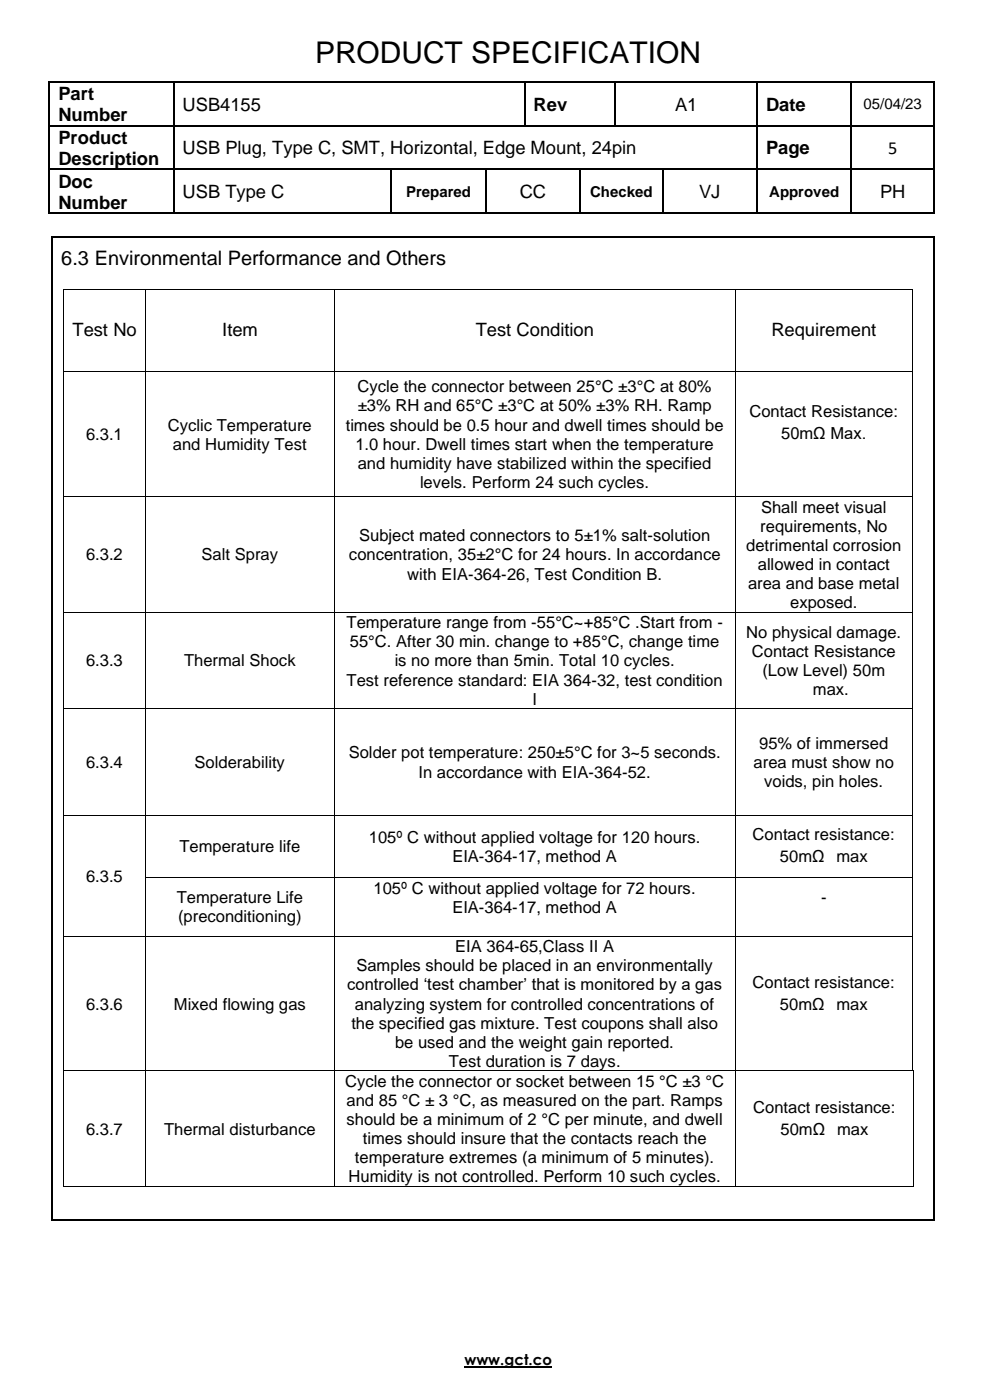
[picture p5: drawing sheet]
<svg xmlns="http://www.w3.org/2000/svg" width="210mm" height="297mm" viewBox="0 0 210 297" stroke-linecap="round" stroke-linejoin="round" font-family="sans-serif">
<defs><g id="words">
<text font-size="6.3" x="66.8" y="13.4">PRODUCT SPECIFICATION</text>
<text font-size="4.2" x="13" y="56.3">6.3 Environmental Performance and Others</text>
<g font-size="3.9">
<text x="12.4" y="21.2">Part</text>
<text x="38.7" y="23.5">USB4155</text>
<text x="113.2" y="23.5">Rev</text>
<text x="143.2" y="23.5">A1</text>
<text x="162.5" y="23.5">Date</text>
<text x="12.4" y="25.7">Number</text>
<text x="12.4" y="30.5">Product</text>
<text x="12.4" y="35">Description</text>
<text x="38.7" y="32.7">USB Plug, Type C, SMT, Horizontal, Edge Mount, 24pin</text>
<text x="162.5" y="32.7">Page</text>
<text x="188.3" y="32.6">5</text>
<text x="12.4" y="39.8">Doc</text>
<text x="12.4" y="44.2">Number</text>
<text x="38.7" y="42">USB Type C</text>
<text x="110.2" y="42">CC</text>
<text x="148.3" y="42">VJ</text>
<text x="186.6" y="42">PH</text>
<text x="15.4" y="71.3">Test No</text>
<text x="47.1" y="71.3">Item</text>
<text x="100.9" y="71.3">Test Condition</text>
<text x="163.6" y="71.3">Requirement</text>
</g>
<g font-size="3.5">
<text x="75.8" y="83.2">Cycle the connector between 25°C ±3°C at 80%</text>
<text x="75.9" y="87.3">±3% RH and 65°C ±3°C at 50% ±3% RH. Ramp</text>
<text x="159" y="88.4">Contact Resistance:</text>
<text x="18.3" y="93.4">6.3.1</text>
<text x="35.6" y="91.3">Cyclic Temperature</text>
<text x="36.7" y="95.4">and Humidity Test</text>
<text x="73.3" y="91.3">times should be 0.5 hour and dwell times should be</text>
<text x="75.4" y="95.4">1.0 hour. Dwell times start when the temperature</text>
<text x="165.7" y="93.1">50mΩ Max.</text>
<text x="75.9" y="99.5">and humidity have stabilized within the specified</text>
<text x="89.1" y="103.5">levels. Perform 24 such cycles.</text>
<text x="161.2" y="112.8">requirements, No</text>
<text x="161.4" y="108.7">Shall meet visual</text>
<text x="18.3" y="118.9">6.3.2</text>
<text x="42.8" y="118.9">Salt Spray</text>
<text x="74" y="118.9">concentration, 35±2°C for 24 hours. In accordance</text>
<text x="76.2" y="114.8">Subject mated connectors to 5±1% salt-solution</text>
<text x="158.3" y="116.9">detrimental corrosion</text>
<text x="86.4" y="123">with EIA-364-26, Test Condition B.</text>
<text x="158.7" y="124.9">area and base metal</text>
<text x="160.7" y="120.9">allowed in contact</text>
<text x="167.6" y="129">exposed.</text>
<text x="73.5" y="133.2">Temperature range from -55°C~+85°C .Start from -</text>
<text x="74.2" y="137.3">55°C. After 30 min. change to +85°C, change time</text>
<text x="158.3" y="135.3">No physical damage.</text>
<text x="18.3" y="141.4">6.3.3</text>
<text x="39" y="141.4">Thermal Shock</text>
<text x="83.7" y="141.4">is no more than 5min. Total 10 cycles.</text>
<text x="159.5" y="139.3">Contact Resistance</text>
<text x="161.7" y="143.4">(Low Level) 50m</text>
<text x="73.5" y="145.4">Test reference standard: EIA 364-32, test condition</text>
<text x="112.9" y="149.5">I</text>
<text x="172.4" y="147.5">max.</text>
<text x="74" y="160.9">Solder pot temperature: 250±5°C for 3~5 seconds.</text>
<text x="161" y="158.9">95% of immersed</text>
<text x="18.3" y="162.9">6.3.4</text>
<text x="41.3" y="162.9">Solderability</text>
<text x="88.8" y="165">In accordance with EIA-364-52.</text>
<text x="159.8" y="162.9">area must show no</text>
<text x="162.1" y="167">voids, pin holes.</text>
<text x="78.2" y="178.8">105º C without applied voltage for 120 hours.</text>
<text x="159.6" y="178.2">Contact resistance:</text>
<text x="38.1" y="180.8">Temperature life</text>
<text x="96" y="182.9">EIA-364-17, method A</text>
<text x="165.4" y="182.9">50mΩ</text>
<text x="177.4" y="182.9">max</text>
<text x="18.3" y="187.1">6.3.5</text>
<text x="37.5" y="191.6">Temperature Life</text>
<text x="79.2" y="189.6">105º C without applied voltage for 72 hours.</text>
<text x="174.2" y="191.6">-</text>
<text x="37.8" y="195.6">(preconditioning)</text>
<text x="96" y="193.6">EIA-364-17, method A</text>
<text x="96.5" y="202">EIA 364-65,Class II A</text>
<text x="75.6" y="206">Samples should be placed in an environmentally</text>
<text x="159.6" y="209.5">Contact resistance:</text>
<text x="18.3" y="214.2">6.3.6</text>
<text x="36.9" y="214.2">Mixed flowing gas</text>
<text x="73.6" y="210.1">controlled ‘test chamber’ that is monitored by a gas</text>
<text x="75.3" y="214.2">analyzing system for controlled concentrations of</text>
<text x="165.4" y="214.2">50mΩ</text>
<text x="177.4" y="214.2">max</text>
<text x="74.5" y="218.2">the specified gas mixture. Test coupons shall also</text>
<text x="83.8" y="222.2">be used and the weight gain reported.</text>
<text x="95.2" y="226.3">Test duration is 7 days.</text>
<text x="73.2" y="230.5">Cycle the connector or socket between 15 °C ±3 °C</text>
<text x="73.5" y="234.6">and 85 °C ± 3 °C, as measured on the part. Ramps</text>
<text x="73.5" y="238.7">should be a minimum of 2 °C per minute, and dwell</text>
<text x="159.8" y="236">Contact resistance:</text>
<text x="18.3" y="240.7">6.3.7</text>
<text x="34.8" y="240.7">Thermal disturbance</text>
<text x="77" y="242.7">times should insure that the contacts reach the</text>
<text x="165.6" y="240.7">50mΩ</text>
<text x="177.5" y="240.7">max</text>
<text x="73.9" y="250.8">Humidity is not controlled. Perform 10 such cycles.</text>
<text x="75.3" y="246.8">temperature extremes (a minimum of 5 minutes).</text>
</g>
<g font-size="3.2">
<text x="183.1" y="23.2">05/04/23</text>
<text x="86.1" y="41.7">Prepared</text>
<text x="125.2" y="41.7">Checked</text>
<text x="163.1" y="41.7">Approved</text>
<text x="98.5" y="289.6">www.gct.co</text>
</g>
</g></defs>
<g fill="#000">
<path d="M10.3 17.2h.4v.4h-.4z" fill-rule="evenodd"/>
<path d="M10.3 17.2h.4v.4h-.4z" fill-rule="evenodd"/>
<path d="M36.7 17.2h.3v.4h-.3z" fill-rule="evenodd"/>
<path d="M111.1 17.2h.3v.4h-.3z" fill-rule="evenodd"/>
<path d="M130.4 17.2h.3v.4h-.3z" fill-rule="evenodd"/>
<path d="M160.4 17.2h.3v.4h-.3z" fill-rule="evenodd"/>
<path d="M180.4 17.2h.4v.4h-.4z" fill-rule="evenodd"/>
<path d="M197.9 17.2h.3v.4h-.3z" fill-rule="evenodd"/>
<path d="M197.9 17.2h.3v.4h-.3z" fill-rule="evenodd"/>
<path d="M10.3 26.5h.4v.3h-.4z" fill-rule="evenodd"/>
<path d="M10.3 35.8h.4v.3h-.4z" fill-rule="evenodd"/>
<path d="M36.7 26.5h.3v.3h-.3z" fill-rule="evenodd"/>
<path d="M36.7 35.8h.3v.3h-.3z" fill-rule="evenodd"/>
<path d="M82.9 35.8h.3v.3h-.3z" fill-rule="evenodd"/>
<path d="M102.9 35.8h.3v.3h-.3z" fill-rule="evenodd"/>
<path d="M111.1 26.5h.3v.3h-.3z" fill-rule="evenodd"/>
<path d="M122.9 35.8h.3v.3h-.3z" fill-rule="evenodd"/>
<path d="M130.4 26.5h.3v.3h-.3z" fill-rule="evenodd"/>
<path d="M140.4 35.8h.4v.3h-.4z" fill-rule="evenodd"/>
<path d="M160.4 26.5h.3v.3h-.3z" fill-rule="evenodd"/>
<path d="M160.4 35.8h.3v.3h-.3z" fill-rule="evenodd"/>
<path d="M180.4 26.5h.4v.3h-.4z" fill-rule="evenodd"/>
<path d="M180.4 35.8h.4v.3h-.4z" fill-rule="evenodd"/>
<path d="M197.9 26.5h.3v.3h-.3z" fill-rule="evenodd"/>
<path d="M197.9 35.8h.3v.3h-.3z" fill-rule="evenodd"/>
<path d="M10.3 45.1h.4v.3h-.4z" fill-rule="evenodd"/>
<path d="M10.3 45.1h.4v.3h-.4z" fill-rule="evenodd"/>
<path d="M10.9 50.2h.4v.3h-.4z" fill-rule="evenodd"/>
<path d="M10.9 50.2h.4v.3h-.4z" fill-rule="evenodd"/>
<path d="M36.7 45.1h.3v.3h-.3z" fill-rule="evenodd"/>
<path d="M82.9 45.1h.3v.3h-.3z" fill-rule="evenodd"/>
<path d="M102.9 45.1h.3v.3h-.3z" fill-rule="evenodd"/>
<path d="M122.9 45.1h.3v.3h-.3z" fill-rule="evenodd"/>
<path d="M140.4 45.1h.4v.3h-.4z" fill-rule="evenodd"/>
<path d="M160.4 45.1h.3v.3h-.3z" fill-rule="evenodd"/>
<path d="M180.4 45.1h.4v.3h-.4z" fill-rule="evenodd"/>
<path d="M197.9 45.1h.3v.3h-.3z" fill-rule="evenodd"/>
<path d="M197.9 45.1h.3v.3h-.3z" fill-rule="evenodd"/>
<path d="M197.9 50.2h.3v.3h-.3z" fill-rule="evenodd"/>
<path d="M197.9 50.2h.3v.3h-.3z" fill-rule="evenodd"/>
<path d="M13.3 61.4h.2v.2h-.2z" fill-rule="evenodd"/>
<path d="M13.3 61.4h.2v.2h-.2z" fill-rule="evenodd"/>
<path d="M13.3 78.7h.2v.2h-.2z" fill-rule="evenodd"/>
<path d="M30.8 61.4h.2v.2h-.2z" fill-rule="evenodd"/>
<path d="M30.8 78.7h.2v.2h-.2z" fill-rule="evenodd"/>
<path d="M70.8 61.4h.2v.2h-.2z" fill-rule="evenodd"/>
<path d="M70.8 78.7h.2v.2h-.2z" fill-rule="evenodd"/>
<path d="M155.9 61.4h.2v.2h-.2z" fill-rule="evenodd"/>
<path d="M155.9 78.7h.2v.2h-.2z" fill-rule="evenodd"/>
<path d="M193.4 61.4h.2v.2h-.2z" fill-rule="evenodd"/>
<path d="M193.4 61.4h.2v.2h-.2z" fill-rule="evenodd"/>
<path d="M193.4 78.7h.2v.2h-.2z" fill-rule="evenodd"/>
<path d="M13.3 105.3h.2v.1h-.2z" fill-rule="evenodd"/>
<path d="M30.8 105.3h.2v.1h-.2z" fill-rule="evenodd"/>
<path d="M70.8 105.3h.2v.1h-.2z" fill-rule="evenodd"/>
<path d="M155.9 105.3h.2v.1h-.2z" fill-rule="evenodd"/>
<path d="M193.4 105.3h.2v.1h-.2z" fill-rule="evenodd"/>
<path d="M13.3 129.8h.2v.1h-.2z" fill-rule="evenodd"/>
<path d="M30.8 129.8h.2v.1h-.2z" fill-rule="evenodd"/>
<path d="M70.8 129.8h.2v.1h-.2z" fill-rule="evenodd"/>
<path d="M155.9 129.8h.2v.1h-.2z" fill-rule="evenodd"/>
<path d="M193.4 129.8h.2v.1h-.2z" fill-rule="evenodd"/>
<path d="M13.3 150.3h.2v.1h-.2z" fill-rule="evenodd"/>
<path d="M30.8 150.3h.2v.1h-.2z" fill-rule="evenodd"/>
<path d="M70.8 150.3h.2v.1h-.2z" fill-rule="evenodd"/>
<path d="M155.9 150.3h.2v.1h-.2z" fill-rule="evenodd"/>
<path d="M193.4 150.3h.2v.1h-.2z" fill-rule="evenodd"/>
<path d="M13.3 172.9h.2v.2h-.2z" fill-rule="evenodd"/>
<path d="M30.8 172.9h.2v.2h-.2z" fill-rule="evenodd"/>
<path d="M70.8 172.9h.2v.2h-.2z" fill-rule="evenodd"/>
<path d="M155.9 172.9h.2v.2h-.2z" fill-rule="evenodd"/>
<path d="M193.4 172.9h.2v.2h-.2z" fill-rule="evenodd"/>
<path d="M13.3 186.1h.2v.1h-.2z" fill-rule="evenodd"/>
<path d="M13.3 198.5h.2v.2h-.2z" fill-rule="evenodd"/>
<path d="M30.8 186.1h.2v.1h-.2z" fill-rule="evenodd"/>
<path d="M30.8 198.5h.2v.2h-.2z" fill-rule="evenodd"/>
<path d="M70.8 186.1h.2v.1h-.2z" fill-rule="evenodd"/>
<path d="M70.8 198.5h.2v.2h-.2z" fill-rule="evenodd"/>
<path d="M155.9 186.1h.2v.1h-.2z" fill-rule="evenodd"/>
<path d="M155.9 198.5h.2v.2h-.2z" fill-rule="evenodd"/>
<path d="M193.4 186.1h.2v.1h-.2z" fill-rule="evenodd"/>
<path d="M193.4 198.5h.2v.2h-.2z" fill-rule="evenodd"/>
<path d="M13.3 227.1h.2v.1h-.2z" fill-rule="evenodd"/>
<path d="M30.8 227.1h.2v.1h-.2z" fill-rule="evenodd"/>
<path d="M70.8 227.1h.2v.1h-.2z" fill-rule="evenodd"/>
<path d="M155.9 227.1h.2v.1h-.2z" fill-rule="evenodd"/>
<path d="M193.4 227.1h.2v.1h-.2z" fill-rule="evenodd"/>
<path d="M193.6 227.1h.2v.1h-.2z" fill-rule="evenodd"/>
<path d="M193.6 227.1h.2v.1h-.2z" fill-rule="evenodd"/>
<path d="M193.6 227.1h.2v.1h-.2z" fill-rule="evenodd"/>
<path d="M10.9 258.6h.4v.4h-.4z" fill-rule="evenodd"/>
<path d="M10.9 258.6h.4v.4h-.4z" fill-rule="evenodd"/>
<path d="M13.3 251.6h.2v.2h-.2z" fill-rule="evenodd"/>
<path d="M13.3 251.6h.2v.2h-.2z" fill-rule="evenodd"/>
<path d="M30.8 251.6h.2v.2h-.2z" fill-rule="evenodd"/>
<path d="M70.8 251.6h.2v.2h-.2z" fill-rule="evenodd"/>
<path d="M155.9 251.6h.2v.2h-.2z" fill-rule="evenodd"/>
<path d="M193.6 251.6h.2v.2h-.2z" fill-rule="evenodd"/>
<path d="M193.6 251.6h.2v.2h-.2z" fill-rule="evenodd"/>
<path d="M197.9 258.6h.3v.4h-.3z" fill-rule="evenodd"/>
<path d="M197.9 258.6h.3v.4h-.3z" fill-rule="evenodd"/>
</g>
<g fill="none" stroke="#000" stroke-width=".34">
<path d="M10.5 17.6v8.9M10.7 17.4h26M36.8 17.6v8.9M37 17.4h74.1M111.3 17.6v8.9M111.4 17.4h19M130.7 17.4h29.7M160.6 17.6v8.9M160.7 17.4h19.7M180.6 17.6v8.9M180.8 17.4h17.1M198.1 17.6v8.9"/>
<path d="M10.5 26.8v9M10.5 36.1v9M10.7 26.7h26M10.7 35.9h26M36.8 26.8v9M36.8 36.1v9M37 26.7h74.1M37 35.9h45.9M83 36.1v9M83.2 35.9h19.7M103 36.1v9M103.2 35.9h19.7"/>
<path d="M111.4 26.7h19M123 36.1v9M123.2 35.9h17.2M130.7 26.7h29.7M140.6 36.1v9M140.8 35.9h19.6M160.6 26.8v9M160.6 36.1v9M160.7 26.7h19.7M160.7 35.9h19.7M180.6 26.8v9M180.6 36.1v9"/>
<path d="M180.8 26.7h17.1M180.8 35.9h17.1M198.1 26.8v9M198.1 36.1v9M10.7 45.3h26M11.1 50.5v208.1M11.3 50.3h186.6M37 45.3h45.9M83.2 45.3h19.7M103.2 45.3h19.7M123.2 45.3h17.2M140.8 45.3h19.6"/>
<path d="M160.7 45.3h19.7M180.8 45.3h17.1M198.1 50.5v208.1M11.3 258.8h186.6"/>
</g>
<path d="M130.5 17.6v8.9" fill="none" stroke="#000" stroke-width=".35"/>
<path d="M98.5 290h18.5" fill="none" stroke="#000" stroke-width=".3"/>
<g fill="none" stroke="#000" stroke-width=".21">
<path d="M13.4 61.6v17.1M13.4 78.9v26.4M13.5 61.5h17.3M13.5 78.8h17.3M30.9 61.6v17.1M30.9 78.9v26.4M31 61.5h39.8M31 78.8h39.8M70.9 61.6v17.1M70.9 78.9v26.4M71 61.5h84.9M71 78.8h84.9"/>
<path d="M156 61.6v17.1M156 78.9v26.4M156.1 61.5h37.3M156.1 78.8h37.3M193.5 61.6v17.1M193.5 78.9v26.4M13.4 105.4v24.4M13.5 105.3h17.3M30.9 105.4v24.4M31 105.3h39.8M70.9 105.4v24.4M71 105.3h84.9"/>
<path d="M156 105.4v24.4M156.1 105.3h37.3M193.5 105.4v24.4M13.4 129.9v20.4M13.5 129.9h17.3M30.9 129.9v20.4M31 129.9h39.8M70.9 129.9v20.4M71 129.9h84.9M156 129.9v20.4M156.1 129.9h37.3M193.5 129.9v20.4"/>
<path d="M13.4 150.4v22.5M13.5 150.3h17.3M30.9 150.4v22.5M31 150.3h39.8M70.9 150.4v22.5M71 150.3h84.9M156 150.4v22.5M156.1 150.3h37.3M193.5 150.4v22.5M13.4 173.1v13M13.5 173h17.3M30.9 173.1v13"/>
<path d="M31 173h39.8M70.9 173.1v13M71 173h84.9M156 173.1v13M156.1 173h37.3M193.5 173.1v13M13.4 186.2v12.3M13.4 198.7v28.4M13.5 198.6h17.3M30.9 186.2v12.3M30.9 198.7v28.4M31 186.2h39.8"/>
<path d="M31 198.6h39.8M70.9 186.2v12.3M70.9 198.7v28.4M71 186.2h84.9M71 198.6h84.9M156 186.2v12.3M156 198.7v28.4M156.1 186.2h37.3M156.1 198.6h37.3M193.5 186.2v12.3M193.5 198.7v28.4M13.4 227.2v24.4"/>
<path d="M13.5 227.2h17.3M30.9 227.2v24.4M31 227.2h39.8M70.9 227.2v24.4M71 227.2h84.9M156 227.2v24.4M156.1 227.2h37.3M193.7 227.2v24.4M13.5 251.7h17.3M31 251.7h39.8M71 251.7h84.9M156.1 251.7h37.5"/>
</g>
<use href="#words"/>
</svg>
